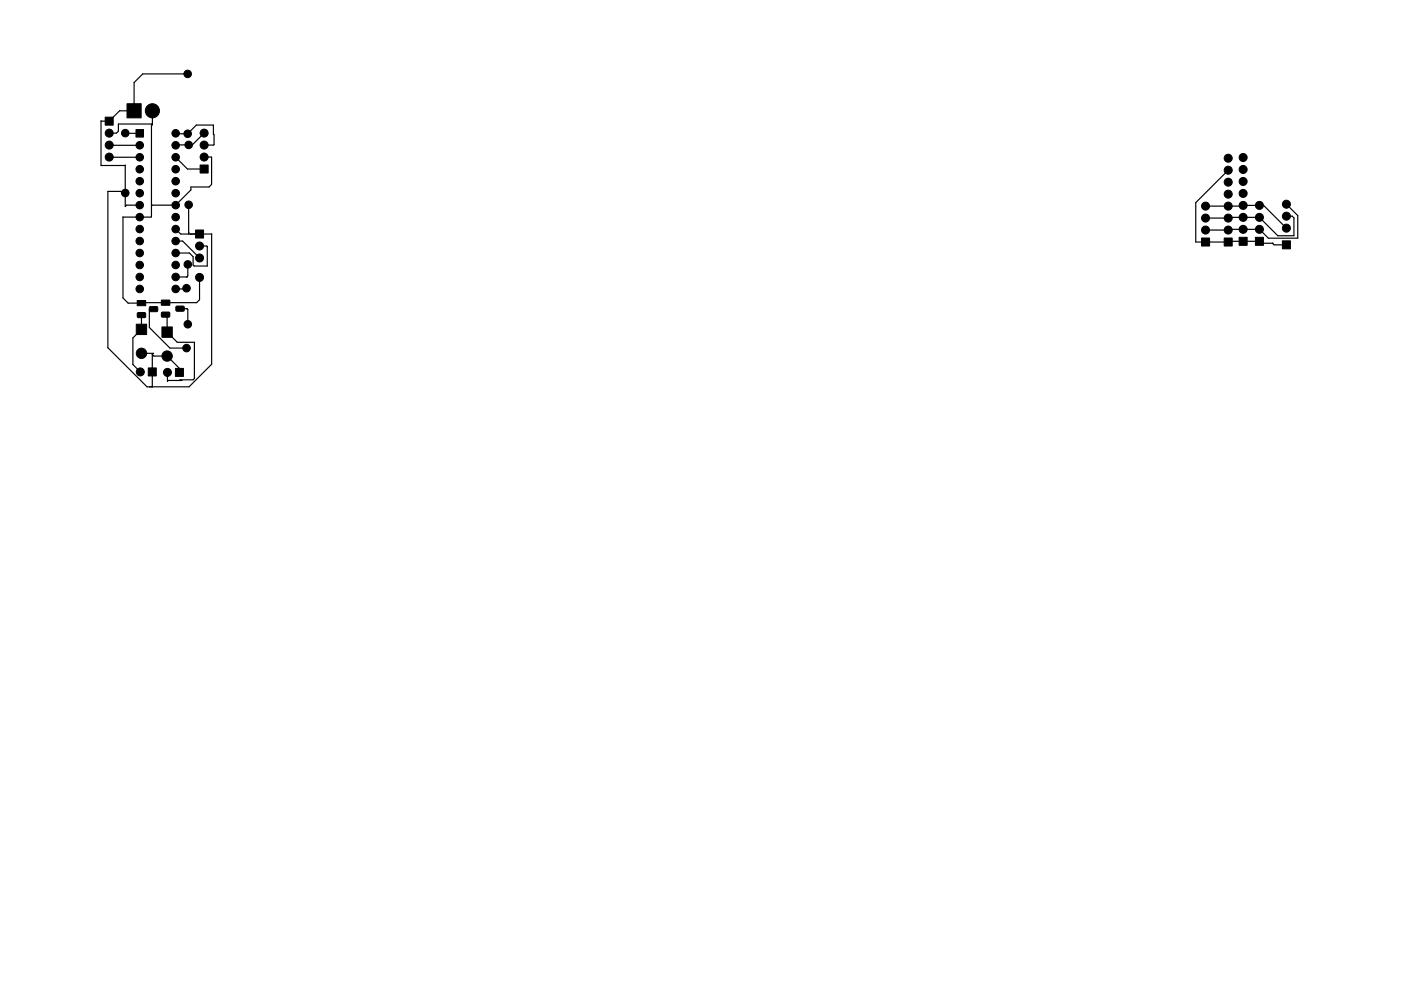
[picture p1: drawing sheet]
<svg xmlns="http://www.w3.org/2000/svg" width="297mm" height="210mm" viewBox="0 0 297 210" stroke-linecap="round" stroke-linejoin="round" font-family="sans-serif">
<g fill="#000" stroke="#000" stroke-width=".21">
<path d="M22.3 24.9h1.7v1.7h-1.7zM26.9 22h3v3h-3zM28.8 27.5h1.6v1.6h-1.6zM42.4 35h1.7v1.7h-1.7zM41.5 48.8h1.7v1.7h-1.7zM254.8 50.5h1.7v1.7h-1.7zM259.6 50.5h1.7v1.7h-1.7zM262.7 50.3h1.7v1.7h-1.7zM266.2 50.3h1.7v1.7h-1.7zM271.9 51.1h1.7v1.7h-1.7zM28.9 68.8h2.2v2.2h-2.2zM29.1 63.8h1.8v1.1h-1.8z"/>
<path d="M29.2 66.4l1.5-.1 .2 .3v.7l-.3 .1h-1.4l-.1-.2zM31.4 78.1h1.7v1.7h-1.7zM31.7 65.1h1.6l.2 .2-.1 .7-.2 .1h-1.4l-.1-.2zM34.2 63.7h1.8v1.1h-1.8zM34.3 69.4h2.2v2.2h-2.2zM34.3 66.3l1.6-.1 .1 .3v.7l-.2 .1h-1.4l-.2-.2zM37.2 78.2h1.7v1.7h-1.7zM37.4 65h1.5l.2 .2-.1 .7-.2 .1h-1.4l-.1-.2z"/>
<circle cx="39.8" cy="15.7" r=".8"/>
<circle cx="23.2" cy="30.8" r=".85"/>
<circle cx="23.2" cy="33.3" r=".85"/>
<circle cx="23.2" cy="28.2" r=".85"/>
<circle cx="26.6" cy="28.2" r=".8"/>
<circle cx="29.6" cy="35.9" r=".8"/>
<circle cx="29.6" cy="38.4" r=".8"/>
<circle cx="29.6" cy="33.4" r=".8"/>
<circle cx="29.6" cy="30.8" r=".8"/>
<circle cx="32.3" cy="23.5" r="1.5"/>
<circle cx="37.2" cy="38.4" r=".8"/>
<circle cx="37.2" cy="35.9" r=".8"/>
<circle cx="37.2" cy="28.3" r=".8"/>
<circle cx="37.2" cy="33.4" r=".8"/>
<circle cx="37.2" cy="30.8" r=".8"/>
<circle cx="39.8" cy="28.4" r=".8"/>
<circle cx="40" cy="30.7" r=".8"/>
<circle cx="43.3" cy="28.2" r=".85"/>
<circle cx="43.3" cy="33.3" r=".85"/>
<circle cx="43.3" cy="30.8" r=".85"/>
<circle cx="260.4" cy="33.6" r=".85"/>
<circle cx="260.4" cy="36.1" r=".85"/>
<circle cx="260.4" cy="38.7" r=".85"/>
<circle cx="263.6" cy="36" r=".85"/>
<circle cx="263.6" cy="33.4" r=".85"/>
<circle cx="263.6" cy="38.5" r=".85"/>
<circle cx="26.6" cy="40.9" r=".8"/>
<circle cx="29.6" cy="58.8" r=".8"/>
<circle cx="29.6" cy="51.1" r=".8"/>
<circle cx="29.6" cy="48.6" r=".8"/>
<circle cx="29.6" cy="53.7" r=".8"/>
<circle cx="29.6" cy="56.2" r=".8"/>
<circle cx="29.6" cy="46.1" r=".8"/>
<circle cx="29.6" cy="43.5" r=".8"/>
<circle cx="29.6" cy="41" r=".8"/>
<circle cx="37.2" cy="51.1" r=".8"/>
<circle cx="37.2" cy="58.8" r=".8"/>
<circle cx="37.2" cy="46.1" r=".8"/>
<circle cx="37.2" cy="48.6" r=".8"/>
<circle cx="37.2" cy="56.2" r=".8"/>
<circle cx="37.2" cy="53.7" r=".8"/>
<circle cx="37.2" cy="43.5" r=".8"/>
<circle cx="37.2" cy="41" r=".8"/>
<circle cx="39.8" cy="56.1" r=".8"/>
<circle cx="40" cy="43.4" r=".8"/>
<circle cx="42.3" cy="54.7" r=".85"/>
<circle cx="42.3" cy="52.2" r=".85"/>
<circle cx="42.3" cy="58.9" r=".85"/>
<circle cx="255.6" cy="46.3" r=".85"/>
<circle cx="255.6" cy="48.8" r=".85"/>
<circle cx="255.6" cy="43.7" r=".85"/>
<circle cx="260.4" cy="48.8" r=".85"/>
<circle cx="260.4" cy="46.3" r=".85"/>
<circle cx="260.4" cy="43.7" r=".85"/>
<circle cx="260.4" cy="41.2" r=".85"/>
<circle cx="263.6" cy="48.7" r=".85"/>
<circle cx="263.6" cy="46.1" r=".85"/>
<circle cx="263.6" cy="43.6" r=".85"/>
<circle cx="263.6" cy="41" r=".85"/>
<circle cx="267" cy="48.7" r=".85"/>
<circle cx="267" cy="46.1" r=".85"/>
<circle cx="267" cy="43.6" r=".85"/>
<circle cx="272.7" cy="48.4" r=".85"/>
<circle cx="272.7" cy="45.9" r=".85"/>
<circle cx="272.7" cy="43.3" r=".85"/>
<circle cx="29.6" cy="61.3" r=".8"/>
<circle cx="29.7" cy="78.9" r=".85"/>
<circle cx="30" cy="75" r="1.1"/>
<circle cx="35.4" cy="75.5" r="1.1"/>
<circle cx="35.5" cy="79" r=".85"/>
<circle cx="37.2" cy="61.3" r=".8"/>
<circle cx="39.5" cy="73.9" r=".8"/>
<circle cx="39.5" cy="61.2" r=".8"/>
<circle cx="39.8" cy="68.8" r=".8"/>
</g>
<g fill="none" stroke="#000" stroke-width=".25">
<path d="M39.8 15.7h-9.5l-1.9 1.8v6h-3l-2.2 2.2-1.8-.1v9.5h5.2v8.7l.2-.3h2.8M23.2 33.3l6.4 .1M23.2 30.8h6.4M26.6 28.2l3 .1M32.1 26.3h-7v1.5l-.4 .4h-1.5M32.1 26.3v19.7l-6 .1M32.3 23.5v3l-.2-.2M37.2 33.4l2.5 2.5h3.6M37.3 28.4h2.5l1.8-1.9h3.6l.2 4.2-2.1 .1M37.4 28.2l-.2 .1 .3 .2M43.3 33.3h1.6v5.8l-.6 .6h-3.8v.6l-3.3 3.2h-4.9l-.2 .2M43.3 28.2l-2.5 2.5-3.6 .1"/>
<path d="M260.4 36.1l-6.9 6.9v8.4l13.5-.2 .4 .4h2.6M26.1 46v17.2l1.1 1.1 14.5-.1 .6-.6v-4.7M26.1 46v.1M26.6 40.9h-.7l-.3-.3h-2.7v33.2l8.3 8.3h8.9l4.8-4.8v-27.7l-6.6 .1-1.1-1.1M29.6 41h.6M37.2 58.8h2.5M37.2 51.1h1.5l3.6 3.6M39.8 56.1v2.4l-.2 .3M40 43.4v6.3M40 49.3h.1M40.5 49.7h-.1M42.3 49.7h.1"/>
<path d="M42.3 52.2h1.5l.2 .2-.1 4h-2.7l-.3-.2v-1.7l-.7-.8h-3M255.6 43.7l12.3-.1 4.8 4.8M269.8 51.6l.3 .3h2.6M272.7 43.3l2.4 2.4v4.8h-6.2l-1.9-1.8-11.4 .1M272.7 45.9h1.3l.3 .3v3.8h-3.4l-3.9-3.9-11.4 .2M30 75h2.5l-.2 .2M30.4 66.9l-.4 .4v2.6l-1.8 1.8v5.6l1.5 1.6M31.7 65.6v3.9l4.3 4.4h3.5M32.3 75.2v6.9M32.3 75.2l.3 .3h2.8M34.8 75l3.2 3.2v.8M35.5 79v1.9l.2-.2h2.9"/>
<path d="M35.5 66.8l-.1 3.7 2.2 2.1h3.7l-.1 7.7-.3 .3h-2.7l-.1 .1M37.8 65.5h1.8l.2 .2v3.1M39.5 61.2l-.1 .1h-2.2"/>
</g>
</svg>
